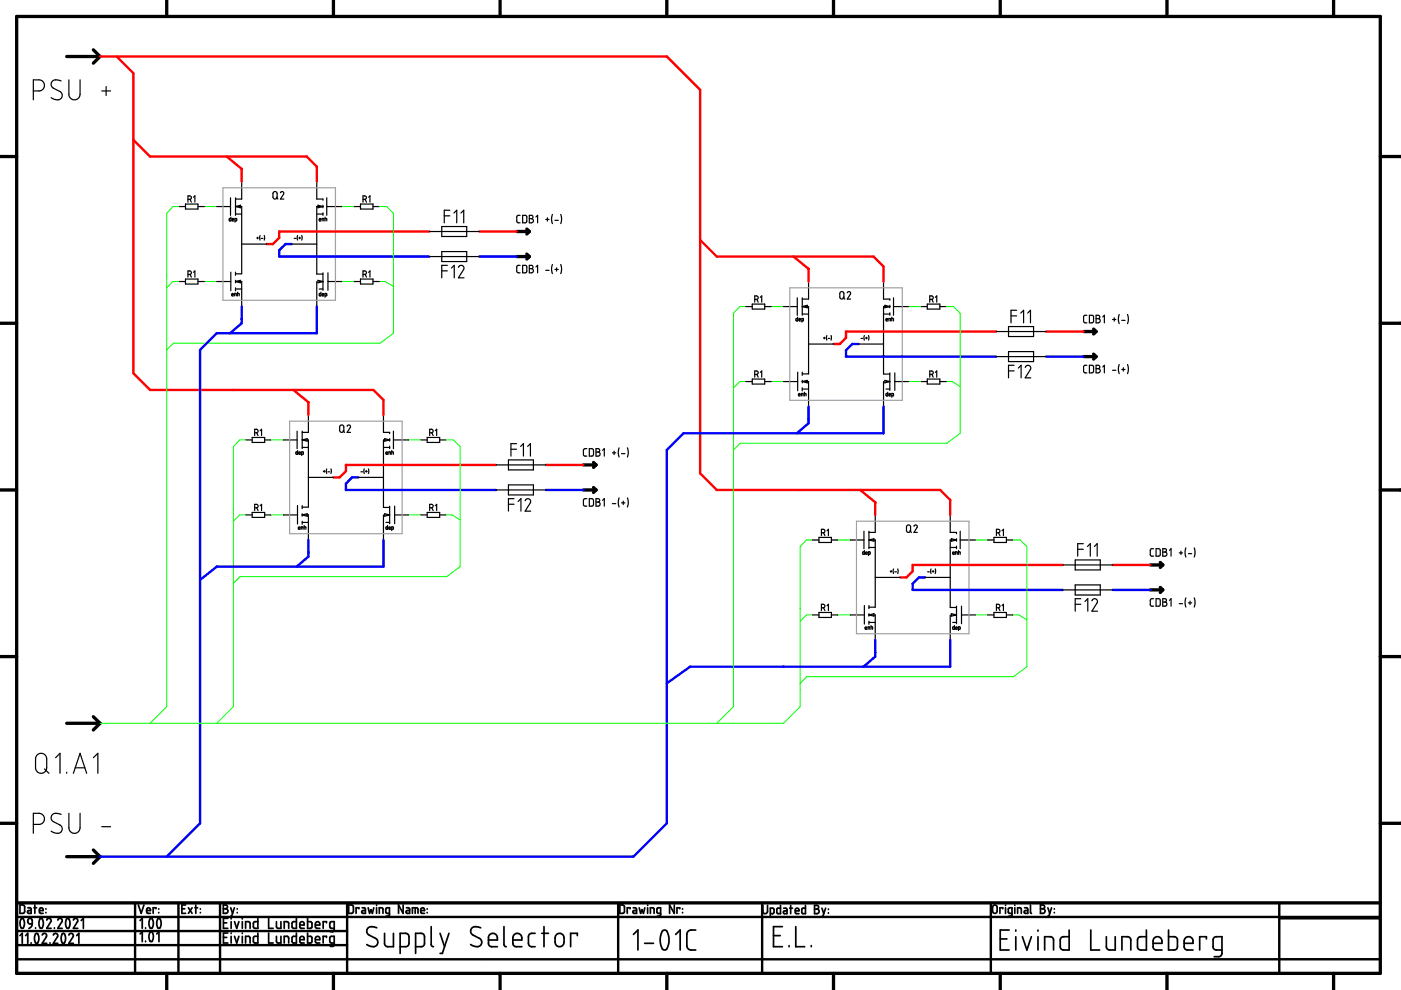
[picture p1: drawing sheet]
<svg xmlns="http://www.w3.org/2000/svg" width="297mm" height="210mm" viewBox="0 0 297 210" stroke-linecap="round" stroke-linejoin="round" font-family="sans-serif">
<path d="M102.3 203.4v3z" fill="#000"/>
<g fill="none" stroke="#000" stroke-width=".51">
<path d="M3.5 197.4h70.1M3.5 194.4h289.2M28.6 191.4v15M37.8 191.4v15M46.7 191.4v15M73.6 191.4v15M131.1 191.4v15M161.6 191.4v15M210.1 191.4v15M271.2 191.5v14.9M271.4 194.7h21M3.5 200.4h70.1"/>
<path d="M3.5 203.4h289.2"/>
</g>
<g fill="none" stroke="#000" stroke-width=".7">
<path d="M35.3 0v3.5M70.7 0v3.5M106 0v3.5M141.4 0v3.5M176.7 0v3.5M212.1 0v3.5M247.4 0v3.5M282.7 0v3.5M3.5 3.5h289.2v202.9h-289.2zM14.1 12h7.1M19.8 10.6l1.4 1.4M21.2 12l-1.4 1.4"/>
<path d="M0 33.2h3.5M292.7 33.2h4.4M109.6 49.1h2.6M109.6 54.4h2.6M111.7 48.6l.5 .5M111.7 53.9l.5 .5M112.2 49.1l-.5 .5M112.2 54.4l-.5 .5M0 68.5h3.5M229.7 70.3h2.7M229.7 75.6h2.7M231.9 69.8l.5 .5"/>
<path d="M231.9 75.1l.5 .5M232.4 70.3l-.5 .5M232.4 75.6l-.5 .5M292.7 68.5h4.4M123.7 98.6h2.7M125.8 98l.6 .6M126.4 98.6l-.6 .5M0 103.9h3.5M123.7 103.9h2.7M125.8 103.4l.6 .5M126.4 103.9l-.6 .5M243.9 119.8h2.6"/>
<path d="M246 119.3l.5 .5M246.5 119.8l-.5 .5M292.7 103.9h4.4M0 139.2h3.5M243.9 125.1h2.6M246 124.5l.5 .6M246.5 125.1l-.5 .5M292.7 139.2h4.4M14.1 153.4h7.1M19.8 152l1.4 1.4M21.2 153.4l-1.4 1.4M0 174.6h3.5"/>
<path d="M292.7 174.6h4.4M3.5 191.4h289.2M14.1 181.6h7.1M19.8 180.2l1.4 1.4M21.2 181.6l-1.4 1.4M35.3 206.4v3.5M70.7 206.4v3.5M106 206.4v3.5M141.4 206.4v3.5M176.7 206.4v3.5M212.1 206.4v3.5M247.4 206.4v3.5"/>
<path d="M282.7 206.4v3.5"/>
</g>
<g fill="none" stroke="#000" stroke-width=".36">
<path d="M4.2 191.9h.7l.3 .3v1.1l-.2 .3-.8 .1zM4.2 198.4l.5-.5v2.1M4.5 194.8a.6 .6 0 0 1 .7 .8l-.2 1a.39 .39 0 0 1-.5 .2 .39 .39 0 0 1-.2-.6v-.7zM5.4 198.4l.5-.5v2.1M5.9 192.5h.5l.2 .2v1h-.5a.3 .3 0 0 1-.3-.3 .3 .3 0 0 1 .3-.3h.5M6 194.8l.4-.1 .4 .2v1h-.6l-.3-.2v-.6zM6.6 199.9v.1M6.8 195.9l-.1 .5-.6 .4M7.2 192.5h.6M7.4 191.9v1.8M7.5 196.7v.1M7.6 198a.65 .65 0 0 1 .6 .8l-.1 .9a.37 .37 0 0 1-.5 .3 .37 .37 0 0 1-.2-.5l-.1-.7z"/>
<path d="M8.4 193.1h.7l-.1-.6-.6 .1v.8l.1 .2 .6 .1M8.5 194.8a.57 .57 0 0 1 .7 .7l-.2 1.1a.39 .39 0 0 1-.5 .1 .39 .39 0 0 1-.2-.5v-.7zM9 198.2l.1-.2 .4-.1 .3 .2 .1 .3-.9 1.6h.9M9.7 192.7v.1M9.7 193.5h.1M9.9 195.1l.4-.4 .5 .3v.3l-.9 1.5h.9M10.6 199.9v.1M11.3 198.2l.4-.3 .5 .2v.4l-.9 1.5h1M11.5 196.7v.1M12.3 195.1l.4-.4 .4 .3 .1 .3-.9 1.5h.9M13.2 198a.56 .56 0 0 1 .6 .2 .56 .56 0 0 1 .1 .6l-.1 .9a.39 .39 0 0 1-.5 .3 .39 .39 0 0 1-.3-.5v-.7zM14.2 194.8a.6 .6 0 0 1 .6 .8l-.1 1a.4 .4 0 0 1-.5 .2 .4 .4 0 0 1-.3-.6v-.6z"/>
<path d="M14.6 198.2l.2-.2 .3-.1 .5 .4-1 1.7h1M15.6 195.1l.4-.4 .4 .3 .1 .3-.9 1.5h.9M16.3 198.4l.4-.5v2.1M17.2 195.2l.5-.5v2.1M29.3 191.9l.6 1.8 .6-1.8M29.7 195.2l.5-.5v2.1M29.7 198l.5-.5v2.2M30.9 196.7v.1M30.9 199.5v.2M31.1 193.1h.8l-.2-.6-.5 .1-.1 .8 .2 .2 .6 .1M31.8 194.8a.59 .59 0 0 1 .7 .7l-.1 1.1a.4 .4 0 0 1-.6 .2 .4 .4 0 0 1-.2-.6v-.8zM31.9 197.6a.71 .71 0 0 1 .6 .9l-.1 .8a.38 .38 0 0 1-.5 .3 .38 .38 0 0 1-.3-.5v-.9z"/>
<path d="M33.1 192.7v-.2h-.6v1.2M33.2 198l.5-.5v2.2M33.5 194.8a.57 .57 0 0 1 .6 .7l-.1 1.1a.39 .39 0 0 1-.5 .1 .39 .39 0 0 1-.2-.5l-.1-.7zM33.7 192.7v.1M33.7 193.5h.1M38.6 192.7h.6M39.3 191.9h-.7v1.8h.7M39.9 192.5l.8 1.2M40.7 192.5l-.8 1.2M41.3 192.5h.6M41.5 191.9v1.8M42.5 192.7v.1"/>
<path d="M42.5 193.5h.1M47.3 191.9h.7l.2 .3-.1 .3-.3 .2 .3 .1 .2 .2v.4l-.3 .2-.7 .1zM47.3 192.7h.5M47.4 195.7h.7M47.4 198.8h.7M48.3 194.7h-.9v2.1h.9M48.3 197.8h-.9v2.1h.9M48.9 192.5l.4 1.2M49 194.7v.1M49 195.4v1.4M49 197.8v.1M49 198.5v1.4"/>
<path d="M49.7 192.5l-.6 1.7h-.2M49.7 195.4l.5 1.4 .5-1.4M49.7 198.5l.5 1.4 .5-1.4M50.3 192.7v.1M50.3 193.5h.1M51.4 194.7v.1M51.4 195.4v1.4M51.4 197.8v.1M51.4 198.5v1.4M52.1 196.8v-1.4l.8 .1 .1 1.3M52.1 199.9v-1.4l.8 .1 .1 1.3M54.7 194.7v2.1h-.8l-.2-.3 .1-.9 .9-.2"/>
<path d="M54.7 197.8v2.1h-.8l-.2-.3 .1-.9 .9-.2M57 194.7v2.1h.9M57 197.8v2.1h.9M58.6 195.4v1.1l.3 .3h.7v-1.4M58.6 198.5v1.1l.3 .3h.7v-1.4M60.3 196.8v-1.4h.6l.3 .2v1.2M60.3 199.9v-1.4h.6l.3 .2v1.2M62.8 194.7v2.1h-.6l-.3-.2v-.9l.2-.3h.7M62.8 197.8v2.1h-.6l-.3-.2v-.9l.2-.3h.7M63.6 196.1h.9l-.2-.6-.3-.1-.3 .2-.1 1 .2 .2h.7M63.6 199.2h.9l-.1-.6-.4-.1-.3 .2-.1 1 .2 .2h.7M65.2 194.7v2.1h.7l.2-.2v-.9l-.1-.2-.8-.1"/>
<path d="M65.2 197.8v2.1h.7l.2-.2v-.9l-.2-.3h-.7M66.9 196.1h.9l-.2-.6-.3-.1-.3 .2-.1 1 .2 .2h.7M66.9 199.2h.9l-.2-.6-.3-.1-.3 .2-.1 1 .2 .2h.7M69.2 195.7v-.3h-.7v1.4M69.2 198.8v-.3h-.7v1.4M70.9 196.8h-.7l-.2-.1-.1-.9 .2-.3 .8-.1v1.8l-.3 .3h-.6M70.9 199.9h-.7l-.2-.1-.1-.9 .2-.3 .8-.1v1.8l-.2 .3-.7 .1M73.9 191.9h.7l.3 .3v1.1l-.2 .3-.8 .1zM76.1 192.7v-.2h-.6v1.2M76.8 192.5h.5l.2 .2v1h-.5a.3 .3 0 0 1-.3-.3 .3 .3 0 0 1 .3-.3h.5M78.1 192.5l.3 1.2 .3-.8 .3 .8 .2-1.2M79.8 191.9v.1"/>
<path d="M79.8 192.5v1.2M79.9 196.7l-.8-.2h-.7l-.5 .4-.1 .7 .3 .6 1.8 .9 .2 .6-.1 .5-.3 .4-.5 .1-.8-.1-.6-.3M80.4 193.7v-1.2h.5l.3 .1v1.1M81.5 197.9v2.2l.3 .5 .3 .1h1.3v-2.8M82.6 193.7l-.7-.2-.1-.8 .1-.2h.7v1.5l-.3 .2h-.4M85.5 191.9v1.8l-1-1.8v1.8M86.2 192.5h.5l.1 .2v1h-.4a.3 .3 0 0 1-.3-.3 .3 .3 0 0 1 .3-.3h.4M87.4 193.7v-1.2h1.1l.1 .2v1M88 192.5v1.2M89.2 193.1h.8l-.2-.6h-.3l-.2 .1-.1 .8 .2 .2 .6 .1M90.6 192.7v.1M90.6 193.5h.1"/>
<path d="M91.4 196.5v3.8l.2 .3 .3 .1M93.3 197.9l1 2.8M95.2 197.9l-1.4 4.2h-.5M101.9 196.7l-.8-.2h-.7l-.4 .3-.2 .6 .3 .8 1.8 1 .3 .7-.3 .5-.4 .3h-.5l-1.2-.4M103.6 199.3h1.9l-.1-.8-.3-.4-.7-.2-.6 .3-.2 .5v1.5l.4 .5h1.5M106.8 196.5v3.8l.2 .3 .3 .1M108.7 199.3h1.9v-.8l-.3-.4-.7-.2-.7 .3-.2 .6 .1 1.4 .5 .5h1.3M113.5 197.9h-1l-.3 .3-.2 .3 .1 1.9 .5 .3h.9M114.9 197.9h1.4M115.3 196.5v4.2M117.9 198.2l.4-.3h.4l.5 .2 .3 .3 .1 1.5-.5 .7-.8 .1-.5-.5-.1-1.4zM122.4 198.4v-.5h-1.4v2.8"/>
<path d="M131.4 191.9h.6l.4 .3v1.1l-.3 .3-.7 .1zM133.6 192.7v-.2h-.6v1.2M134.3 192.5h.5l.2 .3v.9h-.5a.3 .3 0 0 1-.3-.3 .3 .3 0 0 1 .3-.3h.5M134.3 198.1l1-.9v4.2M135.5 192.5l.3 1.2 .3-.8 .3 .8 .3-1.2M137.3 191.9v.1M137.3 192.5v1.2M137.9 193.7v-1.2h.5l.3 .1v1.1M140.1 193.7l-.8-.2v-.8l.1-.2h.7v1.5l-.3 .2h-.4M140.5 197.4l.5-.2 .4 .2 .4 1.3-.1 1.7-.4 .9-.3 .1-.5-.2-.5-1.3v-1.3zM143 191.9v1.8l-1-1.8v1.8M143.3 198.1l.9-.9v4.2"/>
<path d="M144.1 192.7v-.2h-.6v1.2M144.7 192.7v.1M144.7 193.5h.1M147.5 197.2l-1.3 .1-.4 .3-.2 .4v2.7l.2 .3 .5 .4h1.2M161.7 192v1.3l.4 .4h.4l.2-.3v-1.4M163.3 193.7l.8-.1v-.8l-.2-.2h-.6v1.7M164 198.4h1.4M165.5 192v1.7h-.7v-1.1h.7M165.9 196.5h-1.9v4.2h1.9M166.2 192.6h.4l.3 .2v.9h-.6a.3 .3 0 0 1-.2-.3 .3 .3 0 0 1 .2-.3h.6M167.4 192.6h.6M167.6 192v1.7"/>
<path d="M168.6 193.1h.8l-.1-.5-.6 .1-.1 .8 .2 .2h.6M168.7 196.5v4.2h1.9M170.8 192v1.7h-.7l-.1-.2 .1-.9h.7M172.7 192h.6l.3 .2-.1 .4-.3 .1 .3 .1 .2 .3-.1 .4-.2 .2h-.7zM172.7 192.7h.5M174.3 192.6l.3 1.1M175 192.6l-.5 1.7h-.2M175.6 192.7v.1M175.6 193.5v.1M210.6 192l.5-.1 .3 .4v1l-.3 .3h-.4l-.2-.3zM212.1 199.1h1.4M212.6 192.7v-.2h-.6v1.2"/>
<path d="M213.2 191.9v.1M213.2 192.5v1.2M214 197.2h-1.9v4.2h1.9M214.6 193.7l-.8-.2v-.8l.1-.2h.7v1.5l-.3 .2h-.4M215.2 191.9v.1M215.2 192.5v1.2M215.4 197.2v.2M215.4 198.6v2.8M215.8 193.7v-1.2h.5l.2 .1v1.1M216.8 198.6l.9 2.8 1-2.8M217.2 192.5h.5l.2 .3v.9h-.5a.3 .3 0 0 1-.3-.3 .3 .3 0 0 1 .3-.3h.5M218.5 191.9v1.6l.2 .2"/>
<path d="M220.1 197.2v.2M220.1 198.6v2.8M220.6 191.9h.6l.3 .2-.1 .4-.3 .2 .3 .1 .2 .2-.1 .4-.2 .2-.7 .1zM220.6 192.7h.5M222.2 192.5l.4 1.2M222.9 192.5l-.5 1.7h-.2M223.5 192.7v.1M223.5 193.5h.1M226.7 197.2v4.2h-1.5l-.4-.6 .1-1.8 .5-.4h1.3M231.3 197.2v4.2h1.9M234.6 198.6v2.3l.5 .5h1.4v-2.8M243.1 197.2v4.2l-1.6-.1-.3-.4 .1-1.9 .4-.4h1.4"/>
<path d="M247.8 197.2v4.2l1.5-.1 .3-.4v-1.9l-.5-.4h-1.3M255.8 199.1v-.5h-1.4v2.8M84.8 200.7h1.3l.5-.3 .1-1.8-.3-.6-1.6-.1v4.2M88.1 200.7h1.3l.5-.3 .1-.2v-1.7l-.3-.5-1.6-.1v4.2M136.7 200h1.9M167.3 200.5v.2M172 200.5v.2M221.5 201.4v-2.8h1.3l.4 .2 .2 .4v2.2M237.9 201.4v-2.8h1.3l.4 .2 .2 .4v2.2M244.5 200h1.9l-.1-.7-.3-.5-.8-.2-.5 .3-.2 .5v1.5l.5 .5h1.4M251.1 200h1.8v-.7l-.3-.5-.8-.2-.6 .5-.1 1.7 .1 .4 .3 .2h1.4M259.1 201.4h-1.3l-.5-.3-.1-1.9 .3-.5 1.6-.1v3.6l-.1 .3-.4 .3h-1.2"/>
</g>
<path d="M271.3 194.6v8.7M271.2 203.3h21.2" fill="none" stroke="#000" stroke-width=".21"/>
<g fill="none" stroke="#0f0" stroke-width=".21">
<path d="M35.3 58.4h.1M38 43.8h-1.3l-1.4 1.4v104.6l-3.5 3.6M38 59.7h-1.3l-1.4 1.3M43.3 43.8h2.7M43.3 59.7h2.7M72.5 43.8h2.6M72.5 59.7h2.6M80.4 43.8h1.6l1.4 1.4v25.5l-2.8 2.1h-43.8l-1.5 1.4M80.4 59.7h1.3l1.7 1M155.5 79.6h.1M158.2 65h-1.4l-1.3 1.4v83.4l-3.5 3.6M163.5 65h2.6"/>
<path d="M192.6 65h2.7M200.6 65h1.6l1.4 1.4v25.5l-2.8 2.1h-43.9l-1.4 1.4M52.1 93.3h-1.3l-1.3 1.4v55.1l-3.5 3.6M57.4 93.3h2.7M86.6 93.3h2.6M94.6 93.3h1.5l1.5 1.4v25.4l-2.9 2.2h-43.8l-1.4 1.4M158.2 80.9h-1.4l-1.3 1.3M163.5 80.9h2.6M192.6 80.9h2.7M200.6 80.9h1.3l1.7 1.1M49.5 107.8h.1M52.1 109.2h-1.3l-1.3 1.3"/>
<path d="M57.4 109.2h2.7M86.6 109.2h2.6M94.6 109.2h1.3l1.7 1M172.3 114.5h-1.3l-1.3 1.4v33.9l-3.6 3.6h-144.9M177.6 114.5h2.7M206.8 114.5h2.6M214.7 114.5h1.6l1.4 1.4v25.5l-2.8 2.1h-43.8l-1.4 1.4M169.6 129.1h.1M172.3 130.4h-1.3l-1.3 1.3M177.6 130.4h2.7M206.8 130.4h2.6M214.7 130.4h1.3l1.7 1"/>
</g>
<g fill="none" stroke="#000" stroke-width=".25">
<path d="M7.1 19.3h1.3l.6-.3 .4-.7v-.6l-.3-.4-.6-.3-1.4-.1v4.3M13 17.2l-.9-.3-.7 .1-.5 .4-.1 .6 .5 .7 1.6 .8 .3 .6-.1 .6-.7 .5-.9-.1-.7-.4M14.6 16.9v3.3l.3 .6 .7 .4 .8-.2 .5-.7 .1-3.4M21.6 19.3h1.9M22.5 18.4v1.8M51.2 38.5v3.7h-1.3M67.2 38.5v3.7h1.3v.3M38 43.8h1.3M38 59.7h1.3M39.3 59.2h2.7v1h-2.7zM39.3 43.3h2.7v1h-2.7zM39.9 42.3l.6-.1v-.5l-.6-.2v1.4"/>
<path d="M39.9 58.2l.6-.2v-.5l-.6-.1v1.4M40.3 42.3l.3 .6M40.3 58.2l.3 .6M41 41.8l.3-.3v1.4M41 57.7l.3-.3v1.4M42 43.8h1.3M42 59.7h1.3M46 43.8h2.9M46 59.7h2.9M48.9 41.9v3.8M48.9 57.7v3.9M49 46v.8h-.3l-.1-.4 .4-.1"/>
<path d="M49.2 46.6h.4l-.1-.3-.3 .1v.3l.4 .1M49.8 46.8h.3v-.5h-.3v.8M49.9 43.8h1.3v14.3h-1.3M49.9 59.7h1.3v5.3M49.9 41.9v3.8M49.9 57.7v.7M49.9 59.4v.6M49.9 45.4h1.3M49.9 43.8l1.1-.3v.5zM49.9 59.7l1.1-.3v.6zM51.2 51.8h5.4M54.4 50.5h.4"/>
<path d="M54.6 50.3v.3M55.1 49.9v1M55.4 50.5h.4M56 49.9v1M57.9 40.8l.5-.2 .3 .3 .1 .9-.3 .4-.4-.1-.2-.2zM58.6 41.8l.3 .4M59.5 40.9a.37 .37 0 0 1 .4-.3 .37 .37 0 0 1 .2 .5l-.6 1.1h.7M61.8 51.8h5.4M62.4 50.5h.3M63.1 49.9v1M63.4 50.5h.3M63.5 50.3v.3"/>
<path d="M64 49.9v1M67.2 45.4h1.3M67.2 59.7v5.3M67.4 59.4l1.1 .3-1.1 .3zM67.4 43.5l1.1 .3-1.1 .2zM67.7 46.6h.3v-.3l-.3 .1v.4h.3M67.7 59.7h.8M68.3 46.8v-.5l.3 .1 .1 .4M68.5 43.8h-1.3v14.3h1.3M68.5 43.5v.5M68.5 45.1v.6M68.5 57.8v3.8"/>
<path d="M68.9 46.3l.4 .1v.4M68.9 46v.8M69.3 41.9v3.8M69.3 43.8h3.2M69.5 59.7h3M69.5 57.8v3.8M75.1 43.8h1.3M75.1 59.7h1.3M76.4 43.3h2.7v1h-2.7zM76.4 59.2h2.7v1h-2.7zM77 58.2l.5-.1 .2-.3-.1-.2-.6-.2v1.4M77 42.3l.6-.1a.36 .36 0 0 0 .1-.4 .36 .36 0 0 0-.4-.3h-.3v1.4"/>
<path d="M77.4 58.2l.3 .6M77.4 42.3l.3 .6M78.1 57.7l.3-.3v1.4M78.1 41.8l.3-.3v1.4M79.1 43.8h1.3M79.1 59.7h1.3M91 49.1h10.6M91 54.4h10.6M93.7 48h5.3v2.1h-5.3zM93.7 53.3h5.3v2.2h-5.3zM93.7 57.4h1.1M94.2 45.8h1.2"/>
<path d="M94.8 56.3h-1.1v2.6M95.4 44.6h-1.2v2.6M95.7 56.8l.6-.5v2.6M96.2 45.2l.6-.6v2.6M97.2 56.7l.3-.4h.4l.3 .2 .2 .3-1.2 2.1h1.2M97.7 45.2l.6-.6v2.6M110.3 45.7h-.6l-.1 .3v1.1l.2 .1h.5M110.3 56.3h-.6l-.1 .3v1.1l.7 .1M110.8 45.7h.6l.3 .2v1l-.2 .3h-.7zM110.8 56.3h.6l.3 .2v1l-.2 .3h-.7zM112.2 45.7l.7 .1a.36 .36 0 0 1 .1 .3 .36 .36 0 0 1-.3 .3l.3 .1v.6l-.3 .1h-.5zM112.2 56.3l.7 .1a.36 .36 0 0 1 .1 .3 .36 .36 0 0 1-.3 .3l.3 .1v.6l-.3 .1h-.5z"/>
<path d="M112.2 46.4h.5M112.2 57h.5M113.6 46l.4-.3v1.5M113.6 56.6l.4-.3v1.5M115.7 46.5h.7M115.7 57.3h.7M116.1 46.2v.7M117.1 45.5l-.2 .7 .2 1.2M117.1 56.1l-.2 .7 .2 1.2M117.6 46.7h.8M117.6 57.1h.8M118 56.8v.7"/>
<path d="M118.9 45.5l.2 .7-.2 1.2M118.9 56.1l.2 .7-.2 1.2M171.4 59.7v3.7h-1.3M187.3 59.7v3.7h1.4v.3M49.1 62.5h.4l-.1-.2h-.2l-.1 .4h.4M49.7 62.7v-.5l.4 .1v.4M49.9 61v.7M49.9 61.3h1.3M50.4 62.2h.3v.5M50.4 62v.7M67.7 61.3h.8M68 62v.7h-.3v-.4l.3-.1"/>
<path d="M68.3 62.5h.4l-.1-.2h-.3v.4h.4M68.9 62.7h.4l-.1-.5h-.3v.8M158.2 65h1.3M159.5 64.5h2.6v1h-2.6zM160 63.5l.5-.1a.37 .37 0 0 0 .2-.4 .37 .37 0 0 0-.3-.3h-.4v1.4M160 79.4l.6-.1 .1-.5-.7-.1v1.3M160.5 63.5l.3 .6M160.5 79.4l.3 .6M161.2 63l.3-.3v1.4M161.2 79l.3-.3v1.3M162.1 65h1.4M166.1 65h2.9"/>
<path d="M169 63.1v3.7M169.1 67.2v.9l-.3-.1v-.4l.3-.1M169.1 78.9v3.9M169.4 67.8h.3v-.3l-.3 .1v.4l.3 .1M170 68.1l.3-.1v-.5h-.3v.8M170.1 65h1.3v14.3h-1.3M170.1 63.1v3.7M170.1 78.9v.7M170.1 66.6h1.3M170.1 65l1.1-.3v.6zM171.4 72.9h5.3M174.6 71.7h.4"/>
<path d="M174.8 71.5v.3M175.3 71.1v1M175.6 71.8h.3M176.2 71.1v1M178.2 62l.4-.2 .3 .3v1l-.3 .3h-.2l-.3-.3zM178.8 63.1l.3 .3M179.6 62.1a.36 .36 0 0 1 .5-.3 .36 .36 0 0 1 .2 .6l-.7 1h.7M182 72.9h5.3M182.6 71.8h.3M183.3 71.1v1M183.5 71.7h.4M183.7 71.5v.3"/>
<path d="M184.1 71.1v1M187.3 66.6h1.4M187.6 64.7l1.1 .3-1.1 .3zM187.9 67.8h.3l-.1-.3-.2 .1v.4l.3 .1M188.5 68.1v-.6l.3 .1v.5M188.7 65h-1.4v14.3h1.4M188.7 64.7v.6M188.7 66.3v.5M188.7 79.1v3.7M189.1 67.5l.3 .1v.5M189.1 67.2v.9M189.4 63.1v3.7"/>
<path d="M189.4 65h3.2M189.7 79.1v3.7M195.3 65h1.3M196.6 64.5h2.7v1h-2.7zM197.1 79.4l.6-.1 .1-.5-.7-.1v1.3M197.1 63.5h.5l.2-.2-.1-.5-.6-.1v1.4M197.6 79.4l.3 .6M197.6 63.5l.3 .6M198.3 79l.3-.3v1.3M198.3 63l.3-.3v1.4M199.3 65h1.3M211.2 70.3h10.6"/>
<path d="M211.2 75.6h10.6M213.8 78.6h1.2M213.8 69.2h5.3v2.2h-5.3zM213.8 74.5h5.3v2.2h-5.3zM214.4 67h1.1M215 77.4h-1.2v2.7M215.5 65.8h-1.1v2.7M215.9 78l.6-.6v2.7M216.4 66.4l.6-.6v2.7M217.4 77.9l.5-.5 .6 .4v.4l-1.1 1.9h1.1M217.9 66.4l.6-.6v2.7M230.4 66.8l-.5 .1-.2 .2 .1 1.2 .6 .2"/>
<path d="M230.4 77.4l-.4 .1-.3 .2 .1 1.2 .6 .2M231 66.8l.7 .1 .1 .2 .1 1-.3 .3-.6 .1zM231 77.4l.7 .1 .1 .2 .1 1-.2 .3-.7 .1zM232.4 66.8l.5 .1a.36 .36 0 0 1 .3 .4 .36 .36 0 0 1-.4 .3l.4 .1v.6l-.2 .1-.6 .1zM232.4 77.4l.5 .1a.36 .36 0 0 1 .3 .4 .36 .36 0 0 1-.4 .3l.4 .1v.5l-.2 .2-.6 .1zM232.4 67.6h.4M232.4 78.2h.4M233.8 67.2l.3-.4v1.7M233.8 77.8l.3-.4v1.7M235.9 67.7h.7M235.9 78.5h.7M236.2 67.4v.7"/>
<path d="M237.3 66.7l-.2 .8 .2 1.1M237.3 77.3l-.2 .8 .2 1.1M237.8 67.9h.7M237.8 78.3h.7M238.2 78v.7M239.1 66.7l.1 .9-.1 1M239.1 77.3l.1 .9-.1 1M52.1 93.3h1.4M53.5 92.8h2.6v1h-2.6zM54 91.8l.6-.1 .1-.4-.1-.2-.6-.1v1.4M54.4 91.8l.3 .6M55.2 91.3l.3-.3v1.4"/>
<path d="M56.1 93.3h1.3M60.1 93.3h2.9M63 91.4v3.7M63.1 95.5v.8h-.3v-.5h.3M63.4 96.1h.3v-.3h-.3v.4l.3 .1M64 96.3h.3l-.1-.5h-.2v.8M64.1 93.3h1.3v14.2h-1.3M64.1 91.4v3.7M64.1 94.9h1.3M64.1 93.3l1-.3v.5zM65.4 88v3.7h-1.3M68.6 99.9h.3"/>
<path d="M68.7 99.8v.3M69.3 99.4v1M70.2 99.4v1M72.1 90.3l.4-.2 .4 .2v1l-.2 .3-.4 .1-.3-.3zM72.7 91.3l.4 .4M73.6 90.4a.36 .36 0 0 1 .5-.3 .36 .36 0 0 1 .2 .5l-.7 1.1h.7M77.2 99.4v1M77.5 99.9h.4M77.7 99.8v.3M78.1 99.4v1M81.3 88v3.7h1.3v.2M81.3 94.9h1.3"/>
<path d="M81.6 93l1 .3-1 .2zM81.8 96.1h.4l-.1-.3h-.2l-.1 .4 .4 .1M82.4 96.3v-.5h.4v.5M82.6 93.3h-1.3v14.3h1.3M82.6 93v.5M82.6 94.6v.5M83.1 95.8h.3v.5M83.1 95.5v.8M83.4 91.4v3.7M83.4 93.3h3.2M89.2 93.3h1.4M90.6 92.8h2.6v1h-2.6z"/>
<path d="M91.1 91.8l.6-.1 .1-.5-.2-.2h-.5v1.4M91.5 91.8l.3 .6M92.3 91.3l.3-.3v1.4M93.2 93.3h1.4M105.2 98.6h10.6M107.8 97.5h5.3v2.1h-5.3zM108.3 95.2h1.2M109.5 94.1h-1.2v2.6M110.4 94.7l.6-.6v2.6M111.9 94.7l.6-.6v2.6M124.4 95.1h-.5l-.2 .3v1.1l.3 .2h.4M124.9 95.1h.6l.3 .2v1.1l-.2 .3h-.7z"/>
<path d="M126.4 95.1l.7 .1a.36 .36 0 0 1 0 .4 .36 .36 0 0 1-.3 .2l.3 .2 .1 .5-.3 .2h-.5zM126.4 95.8h.4M127.8 95.5l.3-.4v1.6M129.8 96h.8M130.2 95.7v.7M131.3 95l-.2 .7 .2 1.2M131.8 96.2h.7M133 95l.2 .7-.2 1.2M158.2 80.9h1.3M159.5 80.4h2.6v1h-2.6zM162.1 80.9h1.4M166.1 80.9h3"/>
<path d="M169.3 83.7h.4l-.1-.2h-.3v.3l.4 .1M169.9 83.9v-.5l.4 .1v.4M170.1 80.9h1.3v5.3M170.1 80.6v.6M170.1 82.2v.7M170.1 80.9l1.1-.3v.6zM170.1 82.5h1.3M170.5 83.4h.3l.1 .5M170.5 83.2v.7M187.3 80.9v5.3M187.6 80.6l1.1 .3-1.1 .3zM187.9 80.9h.8"/>
<path d="M187.9 82.5h.8M188.2 83.2v.7h-.3v-.4l.3-.1M188.5 83.7h.3v-.2h-.3v.3l.3 .1M189.1 83.9h.3v-.5h-.3v.8M189.7 80.9h2.9M195.3 80.9h1.3M196.6 80.4h2.7v1h-2.7zM199.3 80.9h1.3M52.1 109.2h1.4M53.5 108.6h2.6v1.1h-2.6zM54 107.7l.6-.2v-.5l-.6-.1v1.3M54.4 107.7l.3 .5"/>
<path d="M55.2 107.2l.3-.3v1.3M56.1 109.2h1.3M60.1 109.2h3M63.1 107.2v3.9M63.3 112h.3v-.2h-.3v.3l.3 .1M63.9 112.2v-.5l.3 .1v.4M64.1 109.2h1.3v5.3M64.1 107.2v.6M64.1 108.9v.6M64.1 110.5v.7M64.1 109.2l1-.3v.6zM64.1 110.8h1.3"/>
<path d="M64.5 111.7l.4 .1v.4M64.5 111.4v.8M65.4 101.2h5.3M69.5 100h.4M76 101.2h5.3M76.5 100h.4M81.3 109.2v5.3M81.6 108.9l1 .3-1 .3zM81.8 109.2h.8M81.8 110.8h.8M82.2 111.4v.8h-.3l-.1-.4 .4-.1M82.4 112h.4l-.1-.3-.2 .1-.1 .3 .4 .1"/>
<path d="M82.6 107.3v3.7M83.1 112.2h.3v-.5h-.3v.8M83.7 109.2h2.9M83.7 107.3v3.7M89.2 109.2h1.4M90.6 108.6h2.6v1.1h-2.6zM91.1 107.7l.6-.1a.36 .36 0 0 0 .1-.4 .36 .36 0 0 0-.3-.3h-.4v1.3M91.5 107.7l.3 .5M92.3 107.2l.3-.3v1.3M93.2 109.2h1.4M105.2 103.9h10.6M107.8 106.9h1.2"/>
<path d="M107.8 102.8h5.3v2.1h-5.3zM109 105.7h-1.2v2.7M109.9 106.3l.5-.6v2.7M111.3 106.2l.2-.3 .5-.2 .4 .2 .1 .4-1.2 2.1h1.2M124.4 105.7h-.5l-.2 .3v1.1l.3 .2h.4M124.9 105.7h.6l.3 .2v1.1l-.2 .3h-.7zM126.4 105.7l.7 .2a.36 .36 0 0 1 0 .3 .36 .36 0 0 1-.3 .2l.3 .2 .1 .5-.3 .2h-.5zM126.4 106.4h.4M127.8 106.1l.3-.4v1.6M129.8 106.8h.8M131.3 105.6l-.2 .7 .2 1.2M131.8 106.6h.7"/>
<path d="M132.1 106.3v.7M133 105.6l.2 .7-.2 1.2M172.3 114.5h1.3M173.6 113.9h2.7v1.1h-2.7zM174.2 113l.6-.1v-.5l-.6-.2v1.4M174.6 113l.3 .6M175.3 112.5l.3-.3v1.4M176.3 114.5h1.3M180.3 114.5h2.9M183.2 112.6v3.7M183.3 116.7v.8h-.4v-.4l.4-.1M183.5 117.3h.4l-.1-.3-.2 .1-.1 .3 .4 .1"/>
<path d="M184.1 117.5l.4-.1-.1-.4h-.3v.8M184.2 114.5h1.4v14.2h-1.4M184.2 112.6v3.7M184.2 116.1h1.4M184.2 114.5l1.1-.3v.5zM185.6 109.2v3.7h-1.4M192.3 111.5l.4-.2 .3 .3 .1 1-.4 .3-.3-.1-.2-.2zM192.9 112.5l.4 .4M193.8 111.6a.35 .35 0 0 1 .5-.3 .35 .35 0 0 1 .1 .5l-.6 1.1h.7M201.5 109.2v3.7h1.3v.3M201.5 116.1h1.3M201.7 114.2l1.1 .3-1.1 .2z"/>
<path d="M202 117.3h.4l-.1-.2h-.3v.3l.4 .1M202.6 117.5v-.5l.3 .1 .1 .4M202.8 114.5h-1.3v14.3h1.3M202.8 114.2v.5M202.8 115.8v.5M203.2 117l.4 .1v.4M203.2 116.7v.8M203.6 112.6v3.7M203.6 114.5h3.2M209.4 114.5h1.3M210.7 113.9h2.7v1.1h-2.7zM211.3 113l.6-.1v-.5l-.6-.2v1.4"/>
<path d="M211.7 113l.3 .6M212.4 112.5l.3-.3v1.4M213.4 114.5h1.3M225.3 119.8h10.6M228 118.7h5.3v2.1h-5.3zM228.5 116.5h1.2M229.7 115.3h-1.2v2.6M230.6 115.9l.6-.6v2.6M232 115.9l.6-.6v2.6M244.6 116.3l-.5 .1-.2 .2v1.1l.2 .2h.5M245.1 116.3l.7 .1 .2 .2v1l-.3 .3h-.6zM246.5 116.3l.6 .1a.36 .36 0 0 1 .2 .3 .36 .36 0 0 1-.3 .4l.3 .1 .1 .5-.3 .2h-.6z"/>
<path d="M246.5 117.1h.5M247.9 116.7l.4-.4v1.6M250 117.2h.7M250.4 116.9v.7M251.4 116.2l-.2 .8 .2 1.1M252 117.4h.7M253.2 116.2l.2 .6-.2 1.3M172.3 130.4h1.3M173.6 129.9h2.7v1h-2.7zM174.2 128.9l.6-.1a.36 .36 0 0 0 .1-.4 .36 .36 0 0 0-.4-.3h-.3v1.4M174.6 128.9l.3 .6M175.3 128.4l.3-.3v1.4"/>
<path d="M176.3 130.4h1.3M180.3 130.4h3M183.3 128.4v3.9M183.4 133.2h.4l-.1-.3-.2 .1-.1 .3 .4 .1M184.1 133.4v-.5h.3v.5M184.2 130.4h1.4v5.3M184.2 128.4v.7M184.2 130.1v.5M184.2 131.7v.7M184.2 130.4l1.1-.3v.5zM184.2 132h1.4M184.7 132.9h.3v.5"/>
<path d="M184.7 132.6v.8M185.6 122.4h5.3M188.7 121.2h.4M188.9 121v.3M189.4 120.6v1M189.7 121.2h.4M190.3 120.6v1M196.2 122.4h5.3M196.7 121.2h.3M197.4 120.6v1M197.7 121.2h.3M197.8 121v.3"/>
<path d="M198.3 120.6v1M201.5 130.4v5.3M201.7 130.1l1.1 .3-1.1 .2zM202 130.4h.8M202 132h.8M202.4 132.6v.8h-.3l-.1-.4 .4-.1M202.6 133.2h.4l-.1-.3-.3 .1v.3l.4 .1M202.8 128.5v3.7M203.2 133.4h.3v-.5h-.3v.8M203.9 130.4h2.9M203.9 128.5v3.7M209.4 130.4h1.3"/>
<path d="M210.7 129.9h2.7v1h-2.7zM211.3 128.9l.6-.1 .1-.2-.1-.4-.6-.1v1.4M211.7 128.9l.3 .6M212.4 128.4l.3-.3v1.4M213.4 130.4h1.3M225.3 125.1h10.6M228 128.1h1.2M228 124h5.3v2.2h-5.3zM229.2 126.9h-1.2v2.7M230 127.5l.6-.6v2.7M231.5 127.4l.5-.5 .6 .3 .1 .5-1.2 1.9h1.2M244.6 126.9l-.5 .1-.2 .2v1.1l.2 .2h.5"/>
<path d="M245.1 126.9l.7 .1 .2 .2v1l-.3 .3h-.6zM246.5 126.9l.6 .1a.36 .36 0 0 1 .2 .3 .36 .36 0 0 1-.3 .4l.4 .2v.4l-.3 .2h-.6zM246.5 127.7h.5M247.9 127.3l.4-.4v1.6M250 128h.7M251.4 126.8l-.2 .8 .2 1.1M252 127.8h.7M252.3 127.5v.7M253.2 126.8l.2 .6-.2 1.3M7.1 174.8h1.3l.7-.4 .3-.4v-.6l-.4-.7-.6-.3h-1.3v4.3M7.9 160l.5-.3h.6l.5 .3 .3 .5 .1 2.6-.2 .4-.6 .4h-.9l-.6-.7-.1-2.4zM9.4 163l1 1"/>
<path d="M11.8 160.7l.9-1v4.3M13 172.7l-1-.3-.6 .1-.5 .4-.1 .6 .5 .7 1.7 1 .2 .4-.1 .6-.5 .4-.6 .1-1.2-.5M14.1 163.7v.3M14.6 172.4v3.4l.4 .6 .6 .3 .8-.2 .5-.7 .1-3.4M15.6 164l1.4-4.3 1.4 4.3M15.9 162.8h2.1M19.8 160.7l.9-1v4.3M21.6 175.3h1.9"/>
</g>
<g fill="none" stroke="#00f" stroke-width=".51">
<path d="M61.8 51.8h-1.3l-1.3 1.3v1.3h31.8M101.6 54.4h8M51.2 67.6h.1M51.2 65v3.5l-2.4 2.2M67.2 65v5.7h-21.2l-3.6 3.5v100.4l-7.1 7M182 72.9h-1.3l-1.3 1.4v1.3h31.8M221.8 75.6h7.9M171.4 88.9h.1M171.4 86.2v3.5l-2.4 2.2M187.3 86.2v5.7h-42.4l-3.5 3.5v79.2l-7.1 7h-113.1M65.4 117.1h.1M65.4 114.5v3.5l-2.5 2.1"/>
<path d="M76 101.2h-1.3l-1.4 1.4v1.3h31.9M81.3 114.5v5.6h-35.3l-3.6 2.9M115.8 103.9h7.9M185.5 138.3h.1M185.6 135.7v3.5l-2.5 2.2M196.2 122.4h-1.4l-1.3 1.4v1.3h31.8M201.5 135.7v5.7h-55.2l-4.9 3.5M235.9 125.1h8"/>
</g>
<g fill="none" stroke="#f00" stroke-width=".51">
<path d="M21.2 12h120.2l7 7v81.4l3.6 3.5h47.3l2.2 2.1v3.2M24.7 12l3.6 3.5v63.6l3.5 3.6h47.4l2.1 2.1v3.2M28.3 29.7l3.5 3.5h33.2l2.2 2.1v3.2M48.1 33.2l3.1 2.6M51.2 35.8h.1M51.2 35.8v2.7M91 49.1h-31.8v1.3l-1.3 1.4h-1.3M101.6 49.1h8M148.4 50.9l3.6 3.5h33.2l2.1 2.1v3.2M168.2 54.4l3.2 2.6v2.7M171.4 57h.1M211.2 70.3h-31.8v1.3l-1.3 1.3h-1.4"/>
<path d="M221.8 70.3h7.9M62.2 82.7l3.2 2.6v2.7M65.4 85.3h.1M105.2 98.6h-31.9v1.3l-1.3 1.3h-1.3M115.8 98.6h7.9M182.4 103.9l3.2 2.6v2.7M185.5 106.5h.1M225.3 119.8h-31.8v1.3l-1.3 1.3h-1.3M235.9 119.8h8"/>
</g>
<path d="M47.3 39.8h23.8v23.9h-23.8zM167.4 61h23.9v23.9h-23.9zM61.4 89.3h23.9v23.9h-23.9zM181.6 110.5h23.8v23.9h-23.8z" fill="none" stroke="#a0a0a4" stroke-width=".25"/>
</svg>
